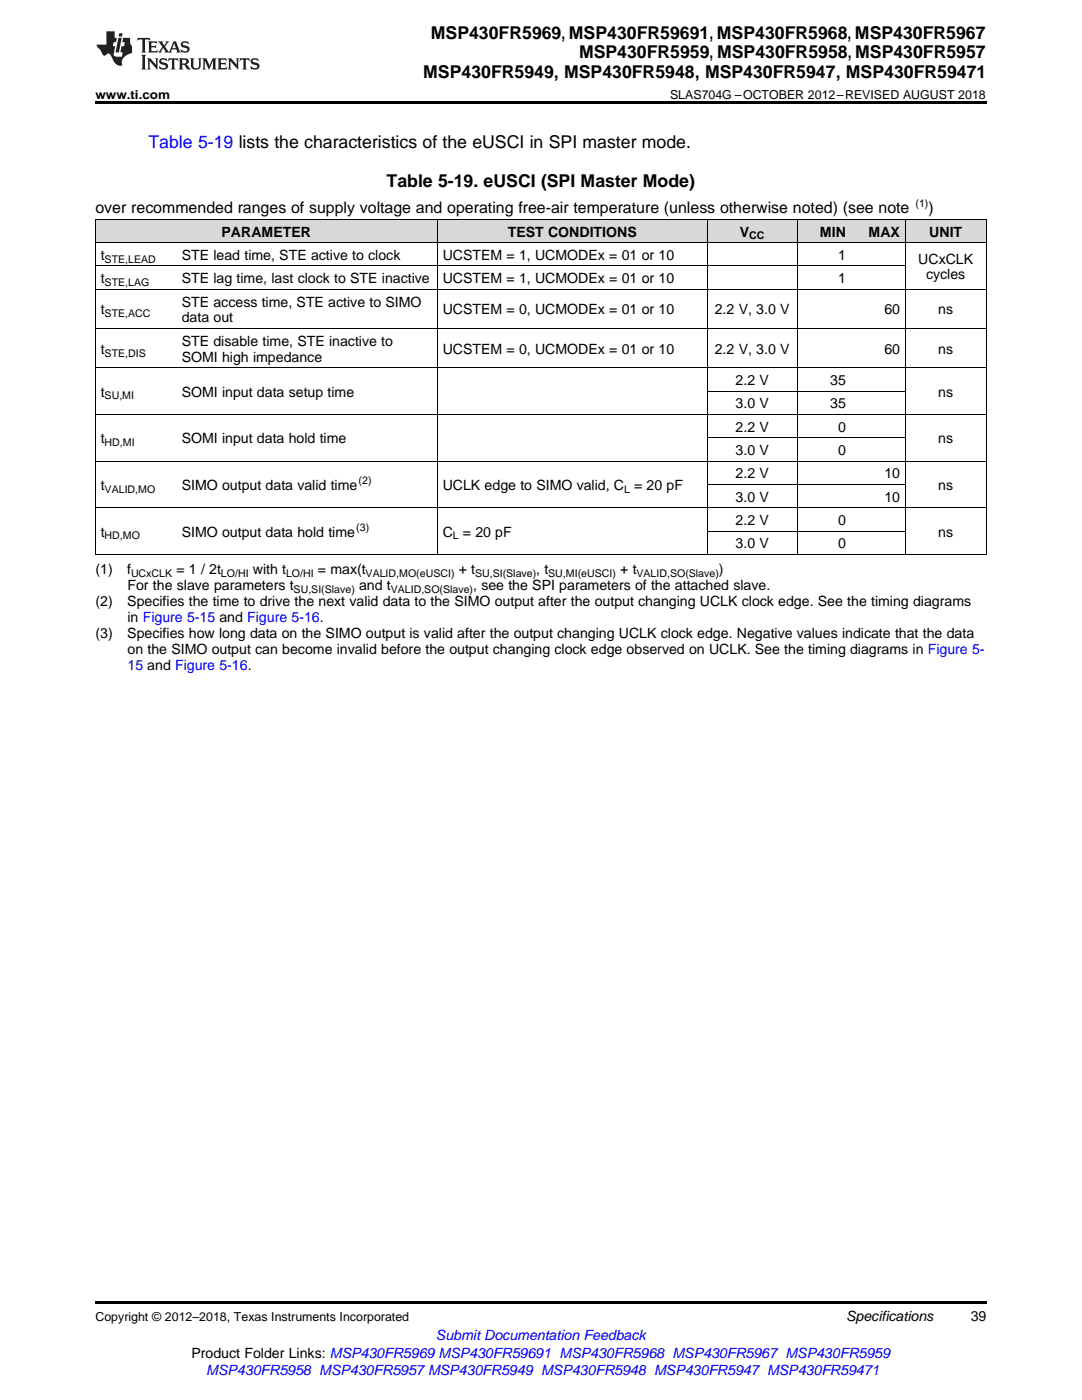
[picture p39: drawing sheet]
<svg xmlns="http://www.w3.org/2000/svg" width="216mm" height="279mm" viewBox="0 0 216 279" stroke-linecap="round" stroke-linejoin="round" font-family="sans-serif">
<defs><g id="words">
<g font-size="3.5">
<text x="86" y="7.8">MSP430FR5969, MSP430FR59691, MSP430FR5968, MSP430FR5967</text>
<text x="115.5" y="11.6">MSP430FR5959, MSP430FR5958, MSP430FR5957</text>
<text x="84.5" y="15.5">MSP430FR5949, MSP430FR5948, MSP430FR5947, MSP430FR59471</text>
<text x="77.2" y="37.4">Table 5-19. eUSCI (SPI Master Mode)</text>
</g>
<text font-size="3.5" fill="#00f" x="29.6" y="29.6">Table 5-19 lists the characteristics of the eUSCI in SPI master mode.</text>
<g font-size="3.2">
<text x="19" y="42.5">over recommended ranges of supply voltage and operating free-air temperature (unless otherwise noted) (see note</text>
<text x="185.3" y="42.5">)</text>
</g>
<g font-size="2.8">
<text x="44.2" y="47.2">PARAMETER</text>
<text x="101.3" y="47.2">TEST CONDITIONS</text>
<text x="147.6" y="47.2">V</text>
<text x="163.6" y="47.2">MIN</text>
<text x="173.3" y="47.2">MAX</text>
<text x="185.4" y="47.2">UNIT</text>
<text x="20.1" y="51.9">t</text>
<text x="36.3" y="51.9">STE lead time, STE active to clock</text>
<text x="88.3" y="51.9">UCSTEM = 1, UCMODEx = 01 or 10</text>
<text x="167.2" y="51.9">1</text>
<text x="183.2" y="52.6">UCxCLK</text>
<text x="20.1" y="56.5">t</text>
<text x="36.3" y="56.5">STE lag time, last clock to STE inactive</text>
<text x="88.3" y="56.5">UCSTEM = 1, UCMODEx = 01 or 10</text>
<text x="167.2" y="56.5">1</text>
<text x="184.8" y="55.8">cycles</text>
<text x="20.1" y="62.8">t</text>
<text x="36.3" y="61.2">STE access time, STE active to SIMO</text>
<text x="36.3" y="64.3">data out</text>
<text x="88.3" y="62.8">UCSTEM = 0, UCMODEx = 01 or 10</text>
<text x="142.6" y="62.8">2.2 V, 3.0 V</text>
<text x="176.5" y="62.8">60</text>
<text x="187.2" y="62.8">ns</text>
<text x="20.1" y="70.6">t</text>
<text x="36.3" y="69">STE disable time, STE inactive to</text>
<text x="88.3" y="70.6">UCSTEM = 0, UCMODEx = 01 or 10</text>
<text x="142.6" y="70.6">2.2 V, 3.0 V</text>
<text x="176.5" y="70.6">60</text>
<text x="187.2" y="70.6">ns</text>
<text x="36.3" y="72.2">SOMI high impedance</text>
<text x="146.8" y="76.8">2.2 V</text>
<text x="165.7" y="76.8">35</text>
<text x="20.1" y="79.2">t</text>
<text x="36.3" y="79.2">SOMI input data setup time</text>
<text x="146.8" y="81.5">3.0 V</text>
<text x="165.7" y="81.5">35</text>
<text x="187.2" y="79.2">ns</text>
<text x="20.1" y="88.5">t</text>
<text x="36.3" y="88.5">SOMI input data hold time</text>
<text x="146.8" y="86.1">2.2 V</text>
<text x="167.2" y="86.1">0</text>
<text x="187.2" y="88.5">ns</text>
<text x="146.8" y="90.8">3.0 V</text>
<text x="146.8" y="95.5">2.2 V</text>
<text x="167.2" y="90.8">0</text>
<text x="176.5" y="95.5">10</text>
<text x="20.1" y="97.8">t</text>
<text x="36.3" y="97.8">SIMO output data valid time</text>
<text x="88.3" y="97.8">UCLK edge to SIMO valid, C</text>
<text x="126.5" y="97.8">= 20 pF</text>
<text x="146.8" y="100.1">3.0 V</text>
<text x="176.5" y="100.1">10</text>
<text x="187.2" y="97.8">ns</text>
<text x="20.1" y="107.1">t</text>
<text x="36.3" y="107.1">SIMO output data hold time</text>
<text x="88.3" y="107.1">C</text>
<text x="92.4" y="107.1">= 20 pF</text>
<text x="146.8" y="104.8">2.2 V</text>
<text x="167.2" y="104.8">0</text>
<text x="187.2" y="107.1">ns</text>
<text x="146.8" y="109.4">3.0 V</text>
<text x="167.2" y="109.4">0</text>
<text x="19" y="114.6">(1)</text>
<text x="25.4" y="114.6">f</text>
<text x="25.4" y="117.8">For the slave parameters t</text>
<text x="35.2" y="114.6">= 1 / 2t</text>
<text x="50.4" y="114.6">with t</text>
<text x="63.4" y="114.6">= max(t</text>
<text x="71.6" y="117.8">and t</text>
<text x="91.5" y="114.6">+ t</text>
<text x="94.4" y="117.8">, see the SPI parameters of the attached slave.</text>
<text x="107" y="114.6">, t</text>
<text x="123.8" y="114.6">+ t</text>
<text x="143.5" y="114.6">)</text>
<text x="19" y="120.9">(2)</text>
<text x="25.4" y="120.9">Specifies the time to drive the next valid data to the SIMO output after the output changing UCLK clock edge. See the timing diagrams</text>
<text x="25.4" y="124.1">in Figure 5-15 and Figure 5-16.</text>
<text x="19" y="127.3">(3)</text>
<text x="25.4" y="127.3">Specifies how long data on the SIMO output is valid after the output changing UCLK clock edge. Negative values indicate that the data</text>
<text x="25.4" y="130.5">on the SIMO output can become invalid before the output changing clock edge observed on UCLK. See the timing diagrams in Figure 5-</text>
<text x="168.8" y="263.6">Specifications</text>
<text x="193.7" y="263.6">39</text>
<text x="38.2" y="270.9">Product Folder Links: MSP430FR5969 MSP430FR59691 MSP430FR5968 MSP430FR5967 MSP430FR5959</text>
</g>
<g font-size="2.8" fill="#00f">
<text x="25.4" y="133.6">15 and Figure 5-16.</text>
<text x="87" y="267.4">Submit Documentation Feedback</text>
<text x="41.2" y="274.5">MSP430FR5958 MSP430FR5957 MSP430FR5949 MSP430FR5948 MSP430FR5947 MSP430FR59471</text>
</g>
<g font-size="2.5">
<text x="19" y="19.7">www.ti.com</text>
<text x="133.7" y="19.7">SLAS704G –OCTOBER 2012–REVISED AUGUST 2018</text>
<text x="19" y="263.6">Copyright © 2012–2018, Texas Instruments Incorporated</text>
</g>
<g font-size="2.1">
<text x="182.7" y="41.3">(1)</text>
<text x="149.5" y="47.8">CC</text>
<text x="20.9" y="52.4">STE,LEAD</text>
<text x="20.9" y="57.1">STE,LAG</text>
<text x="20.9" y="63.3">STE,ACC</text>
<text x="20.9" y="71.2">STE,DIS</text>
<text x="20.9" y="79.7">SU,MI</text>
<text x="20.9" y="89">HD,MI</text>
<text x="20.9" y="98.4">VALID,MO</text>
<text x="71.6" y="96.7">(2)</text>
<text x="124.5" y="98.4">L</text>
<text x="20.9" y="107.7">HD,MO</text>
<text x="71.1" y="106">(3)</text>
<text x="90.3" y="107.7">L</text>
<text x="26.1" y="115.1">UCxCLK</text>
<text x="44.1" y="115.1">LO/HI</text>
<text x="57.1" y="115.1">LO/HI</text>
<text x="58.6" y="118.3">SU,SI(Slave)</text>
<text x="73" y="115.1">VALID,MO(eUSCI)</text>
<text x="78" y="118.3">VALID,SO(Slave)</text>
<text x="94.8" y="115.1">SU,SI(Slave)</text>
<text x="109.4" y="115.1">SU,MI(eUSCI)</text>
<text x="127" y="115.1">VALID,SO(Slave)</text>
</g>
</g></defs>
<g fill="#d8d8d8">
<path d="M19 43.8h16.2v4.7h-16.2z"/>
<path d="M35.2 43.8h52.1v4.7h-52.1z"/>
<path d="M87.3 43.8h53.8v4.7h-53.8z"/>
<path d="M141.1 43.8h18v4.7h-18z"/>
<path d="M159.1 43.8h10.8v4.7h-10.8z"/>
<path d="M169.9 43.8h10.8v4.7h-10.8z"/>
<path d="M180.7 43.8h16.1v4.7h-16.1z"/>
</g>
<path d="M19 20.2h177.8v.5h-177.8zM19 259.7h177.8v.5h-177.8z" fill="#000"/>
<g fill="none" stroke="#000" stroke-width=".2">
<path d="M19 57.7h177.8M19 53.1h161.7M19 48.4h177.8M19 43.8h177.8M19.1 43.8v66.9M87.2 43.8v66.9M141.1 43.8v66.9M159 43.8v66.9M180.6 43.8v66.9M196.8 43.8v66.9M19 73.4h177.8M19 65.6h177.8"/>
<path d="M141.1 78.1h39.6M19 92h177.8M19 82.7h177.8M141.1 96.7h39.6M141.1 87.4h39.6M19 110.6h177.8M19 101.3h177.8M141.1 106h39.6"/>
</g>
<g fill="#231f20">
<path d="M27.5 7.6l-.1 .5 .4-.2h.6v.1v2.1l-.2 .4h1l-.3-.4v-2.1l.1-.1h.5l.5 .2-.2-.5zM29.5 8.3l.2 .3v1.5l-.2 .4h1.8l.2-.6a1.04 1.04 0 0 1-1.3 .2v-.7h.6l.3 .2v-.6l-.3 .2h-.6v-.6l.8-.1 .4 .3-.2-.5zM31.5 8.3l.9 1.1-.9 1.1h.8l-.2-.2 .5-.7 .4 .7-.2 .2h1.5l-.1-.2 .1-.4h.9l.1 .4-.2 .2h1l-.3-.3-.7-1.9h-.5l-.9 2-.8-1 .9-1h-.8l.1 .3-.3 .5-.4-.6 .2-.2zM34.7 8.6l.4 1h-.7zM36.3 8.4a.63 .63 0 0 0-.2 .7 .63 .63 0 0 0 .6 .4l.6 .2 .1 .2a.75 .75 0 0 1-.7 .4 .75 .75 0 0 1-.6-.5l.1 .7 .1-.1a1.11 1.11 0 0 0 1.5-.6 1.13 1.13 0 0 0-1.2-.8l-.1-.4a1.04 1.04 0 0 1 1.2 .2l-.2-.5-.1 .1-.5-.2zM28.2 10.9l.2 .4v2.2l-.2 .4h1l-.3-.4v-2.2l.3-.4zM29.3 11.6l.3 .4v1.5l-.3 .4h.8l-.2-.4v-1.3l1.5 1.7v-1.9l.2-.4h-.7l.2 .4v.9l-1.1-1.3zM32 11.8a.62 .62 0 0 0-.2 .7 .62 .62 0 0 0 .6 .4l.6 .1 .1 .3a.76 .76 0 0 1-.7 .3 .76 .76 0 0 1-.6-.4l.1 .7 .1-.1a1.11 1.11 0 0 0 1.5-.6 1.13 1.13 0 0 0-1.2-.8l-.1-.4a1.04 1.04 0 0 1 1.2 .2l-.2-.6-.1 .1-.5-.1zM33.7 11.6l-.2 .6a.61 .61 0 0 1 .8-.3v1.6l-.2 .4h.9l-.2-.4v-1.6a.63 .63 0 0 1 .8 .3l-.2-.6zM35.6 11.6l.3 .4v1.5l-.3 .4h1l-.2-.2v-.8l.5 .2a.76 .76 0 0 0 1.2 .7l-1-1a.58 .58 0 0 0 .6-.5 .58 .58 0 0 0-.5-.6zM36.4 11.9h.1a.45 .45 0 0 1 .5 .1 .45 .45 0 0 1 .1 .5l-.7 .2zM37.9 11.6l.2 .2a2.17 2.17 0 0 0 .3 1.9 .99 .99 0 0 0 1.6-.6v-1.1l.2-.4h-.7l.2 .2a1.92 1.92 0 0 1-.2 1.8 .6 .6 0 0 1-.9-.5v-1.1l.2-.4zM40.4 11.6l.2 .4v1.5l-.2 .4h.7l-.2-.4v-1.4l.8 1.8 .8-1.8v1.4l-.2 .4h.9l-.2-.4v-1.5l.2-.4h-.8l-.6 1.5-.6-1.5zM43.4 11.6l.2 .4v1.5l-.2 .4h1.8l.2-.6a1.04 1.04 0 0 1-1.3 .1v-.6h.5l.4 .2v-.6l-.4 .2h-.5v-.7h.8l.3 .3-.1-.6zM45.5 11.6l.2 .4v1.5l-.2 .4h.7l-.2-.4v-1.3l1.5 1.7v-1.9l.2-.4h-.7l.2 .4v.9l-1.1-1.3zM47.9 11.6l-.1 .6a.61 .61 0 0 1 .8-.3v1.6l-.3 .4h1l-.3-.4 .1-1.6a.63 .63 0 0 1 .7 .3l-.1-.6zM50.2 11.8a.62 .62 0 0 0-.2 .7 .62 .62 0 0 0 .6 .4l.6 .1 .2 .3a.76 .76 0 0 1-.8 .3 .76 .76 0 0 1-.6-.4l.1 .7 .2-.1a1.11 1.11 0 0 0 1.5-.6 1.13 1.13 0 0 0-1.3-.8l-.1-.4a1.04 1.04 0 0 1 1.2 .2l-.1-.6-.2 .1-.5-.1z"/>
<path d="M21.2 6.3v2.6h-1.9l.1 .4 .7 .9a.91 .91 0 0 0 1 .8 .56 .56 0 0 1 .5-.3 .56 .56 0 0 1 .5 .3l.4 .8a1.53 1.53 0 0 0 1.9 1.2 1.54 1.54 0 0 1 1-2.1l.9-.3v-1.4a1.52 1.52 0 0 1-.3-1.6h-1.4l-.2 .8h.5l-.2 .8h-.4l-.2 1v.2l.4 .1-.2 .8a1.93 1.93 0 0 1-1.6-.3l.3-1.8h-.5l.2-.8h.4l.2-.8h-.4v-1.3zM23.6 7.6l-.6 2.9h.7l.6-2.9zM23.8 6.6l-.1 .7h.6l.2-.7z"/>
</g>
<use href="#words"/>
</svg>
